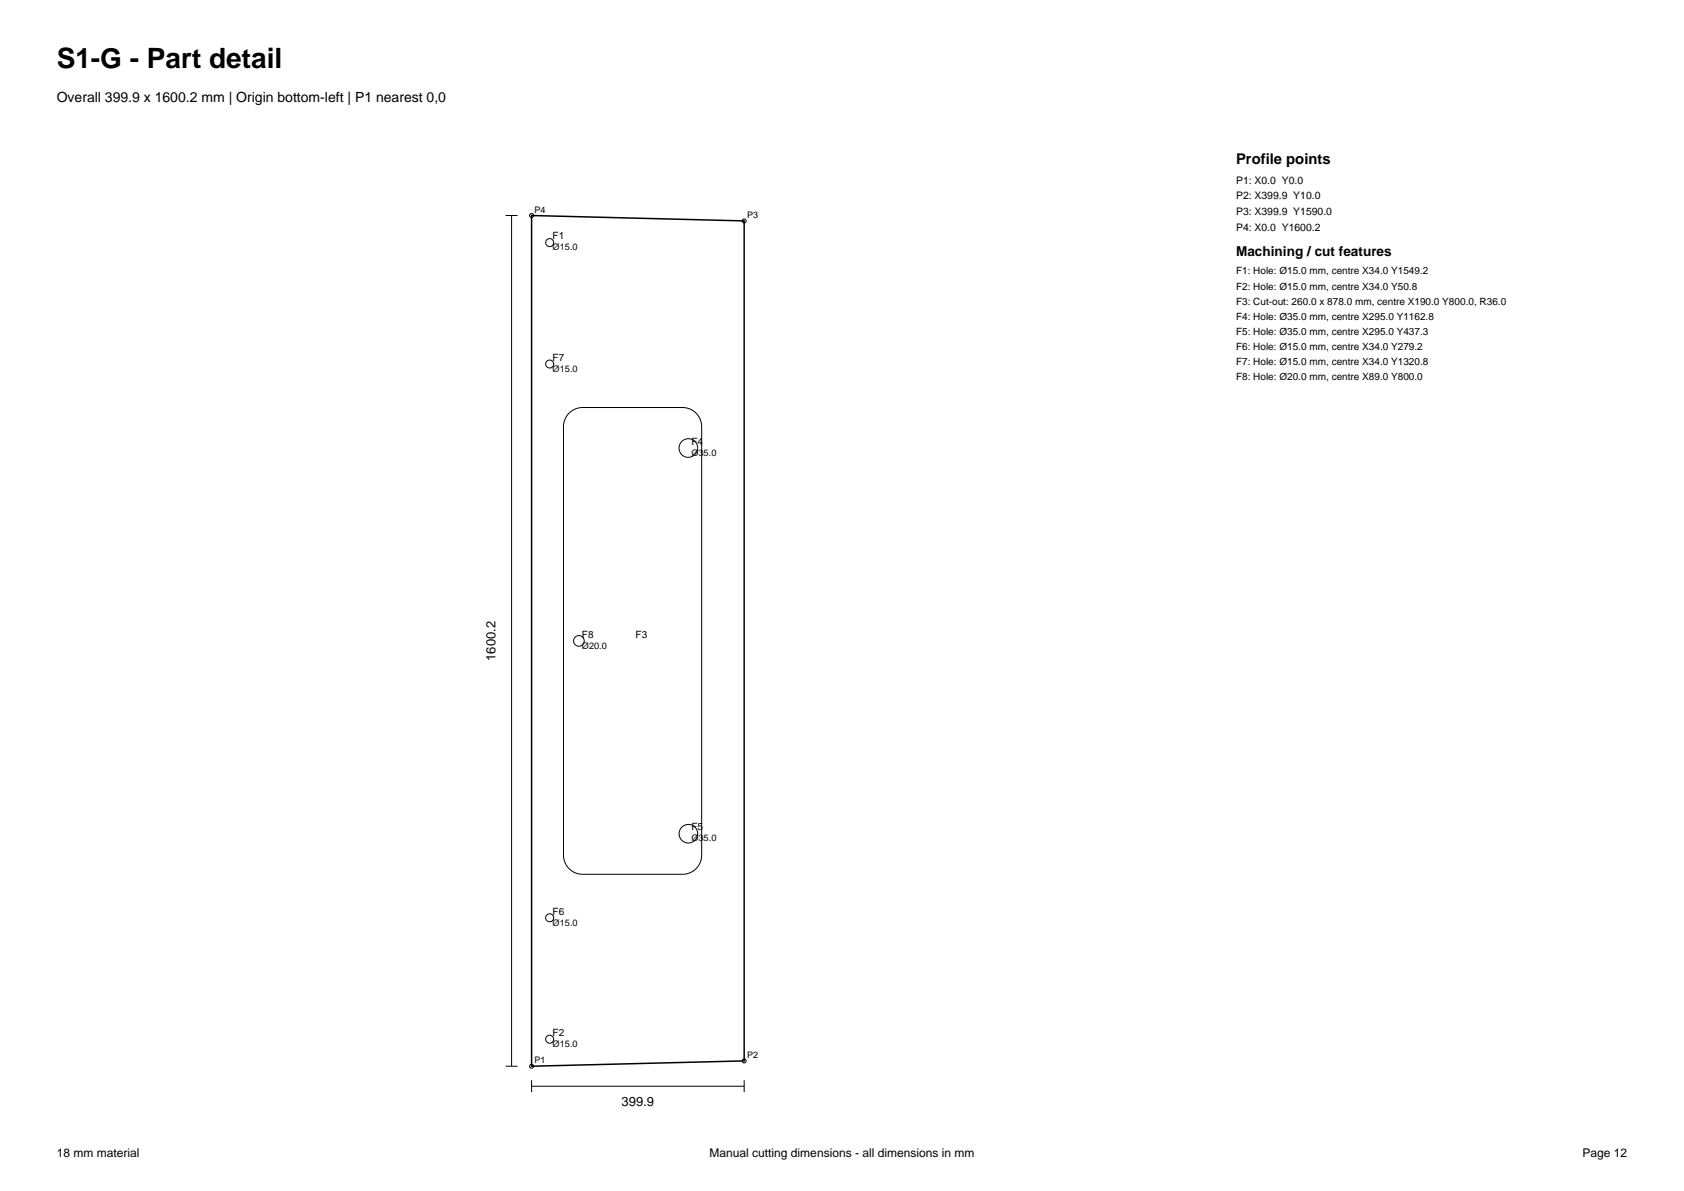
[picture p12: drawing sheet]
<svg xmlns="http://www.w3.org/2000/svg" width="297mm" height="210mm" viewBox="0 0 297 210" stroke-linecap="round" stroke-linejoin="round" font-family="sans-serif">
<defs><g id="words">
<text font-size="4.9" x="10" y="12">S1-G - Part detail</text>
<text font-size="2.6" x="218" y="29">Profile points</text>
<text font-size="2.5" x="10" y="18">Overall 399.9 x 1600.2 mm | Origin bottom-left | P1 nearest 0,0</text>
<text font-size="2.4" x="218" y="45.2">Machining / cut features</text>
<g font-size="2.3">
<text x="87.4" y="116.5" transform="rotate(-90 87.4 116.5)">1600.2</text>
<text x="109.6" y="195.1">399.9</text>
</g>
<g font-size="2.1">
<text x="10" y="204">18 mm material</text>
<text x="125.2" y="204">Manual cutting dimensions - all dimensions in mm</text>
<text x="279.1" y="204">Page 12</text>
</g>
<g font-size="1.8">
<text x="218" y="32.4">P1: X0.0 Y0.0</text>
<text x="218" y="35.1">P2: X399.9 Y10.0</text>
<text x="218" y="37.9">P3: X399.9 Y1590.0</text>
<text x="218" y="40.7">P4: X0.0 Y1600.2</text>
<text x="97.5" y="42.2">F1</text>
<text x="218" y="48.4">F1: Hole: Ø15.0 mm, centre X34.0 Y1549.2</text>
<text x="218" y="51.1">F2: Hole: Ø15.0 mm, centre X34.0 Y50.8</text>
<text x="218" y="53.7">F3: Cut-out: 260.0 x 878.0 mm, centre X190.0 Y800.0, R36.0</text>
<text x="218" y="56.3">F4: Hole: Ø35.0 mm, centre X295.0 Y1162.8</text>
<text x="218" y="59">F5: Hole: Ø35.0 mm, centre X295.0 Y437.3</text>
<text x="97.5" y="63.6">F7</text>
<text x="218" y="61.6">F6: Hole: Ø15.0 mm, centre X34.0 Y279.2</text>
<text x="218" y="64.3">F7: Hole: Ø15.0 mm, centre X34.0 Y1320.8</text>
<text x="218" y="66.9">F8: Hole: Ø20.0 mm, centre X89.0 Y800.0</text>
<text x="121.9" y="78.5">F4</text>
<text x="102.6" y="112.4">F8</text>
<text x="112.1" y="112.5">F3</text>
<text x="121.9" y="146.4">F5</text>
<text x="97.5" y="161.3">F6</text>
<text x="97.5" y="182.7">F2</text>
</g>
<g font-size="1.6">
<text x="94.3" y="37.5">P4</text>
<text x="131.8" y="38.4">P3</text>
<text x="97.5" y="44.2">Ø15.0</text>
<text x="97.5" y="65.6">Ø15.0</text>
<text x="121.9" y="80.4">Ø35.0</text>
<text x="102.6" y="114.4">Ø20.0</text>
<text x="121.9" y="148.3">Ø35.0</text>
<text x="97.5" y="163.2">Ø15.0</text>
<text x="97.5" y="184.6">Ø15.0</text>
<text x="94.3" y="187.5">P1</text>
<text x="131.8" y="186.5">P2</text>
</g>
</g></defs>
<path d="M93.8 38l37.4 1v148.1l-37.4 .9z" fill="none" stroke="#000" stroke-width=".26"/>
<g fill="none" stroke="#000" stroke-width=".18">
<path d="M89.2 38h2.1M90.2 38v150M100.4 72.8a3.4 3.4 0 0 1 2.4-.9h17.6a3.4 3.4 0 0 1 3.4 3.3v75.6a3.4 3.4 0 0 1-3.4 3.4h-17.6a3.4 3.4 0 0 1-3.4-3.4v-75.6a3.4 3.4 0 0 1 1-2.4zM89.2 188h2.1M93.8 191.5h37.4M93.8 190.5v2.1M131.2 190.5v2.1"/>
<circle cx="93.8" cy="38" r=".35"/>
<circle cx="131.2" cy="39" r=".35"/>
<circle cx="96.9" cy="42.8" r=".7"/>
<circle cx="96.9" cy="64.2" r=".7"/>
<circle cx="121.4" cy="79" r="1.64"/>
<circle cx="102.1" cy="113" r=".94"/>
<circle cx="121.4" cy="147" r="1.64"/>
<circle cx="96.9" cy="161.8" r=".7"/>
<circle cx="93.8" cy="188" r=".35"/>
<circle cx="96.9" cy="183.2" r=".7"/>
<circle cx="131.2" cy="187.1" r=".35"/>
</g>
<use href="#words"/>
</svg>
